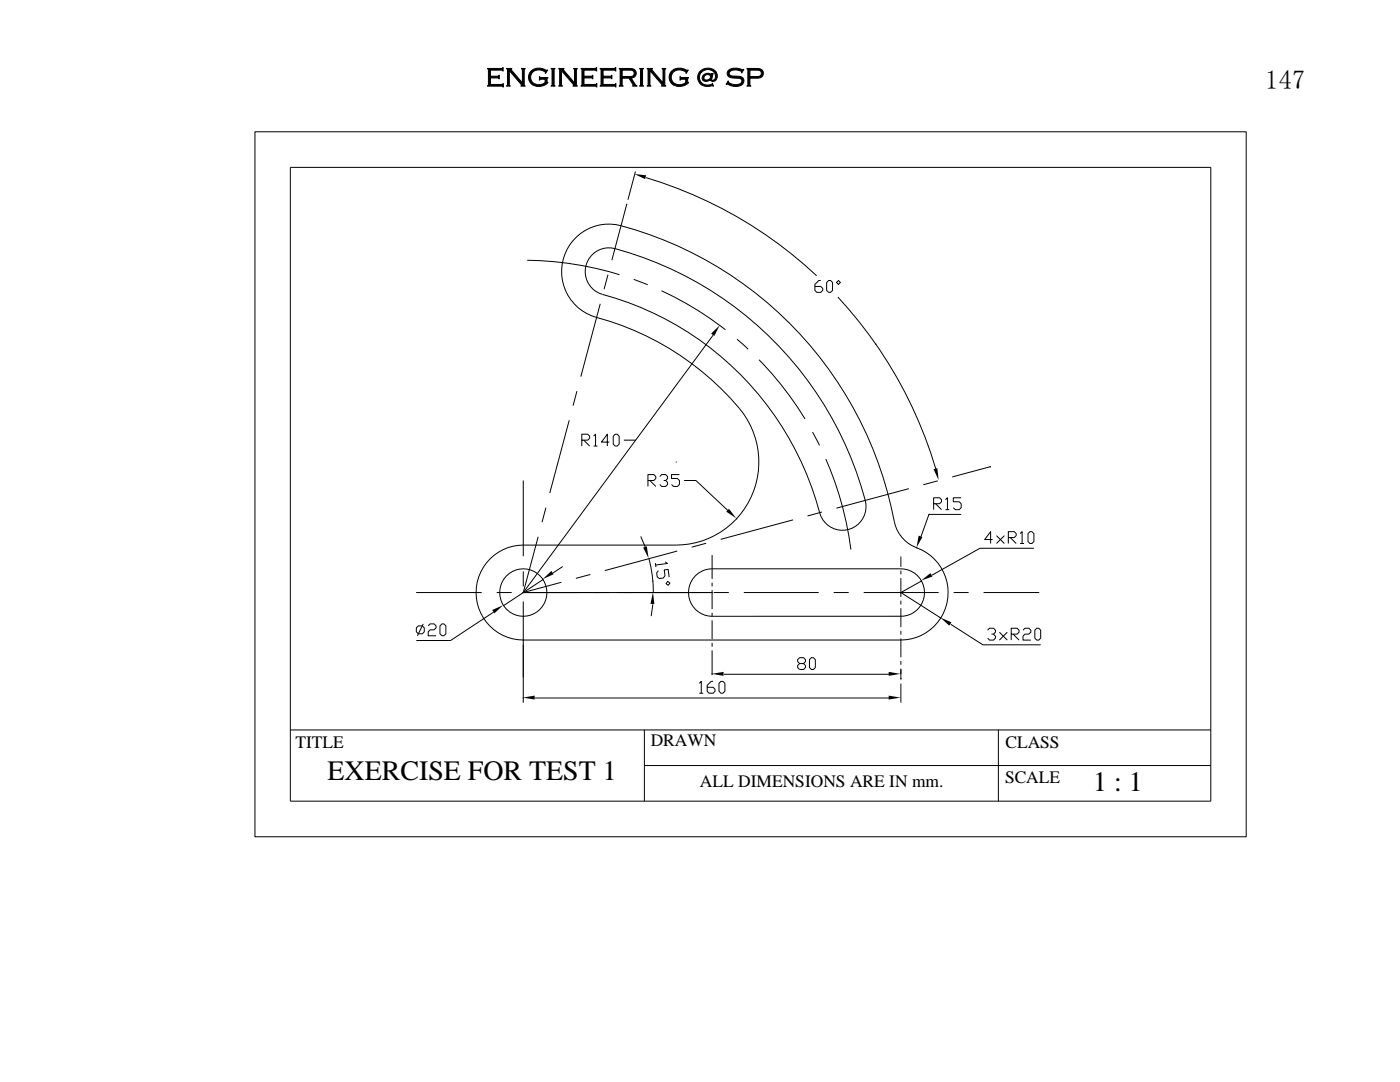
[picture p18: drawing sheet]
<svg xmlns="http://www.w3.org/2000/svg" width="279mm" height="216mm" viewBox="0 0 279 216" stroke-linecap="round" stroke-linejoin="round" font-family="sans-serif">
<defs><g id="words">
<g font-size="5.6">
<text x="65.4" y="155.7">EXERCISE FOR TEST 1</text>
<text x="218.2" y="157.9">1 : 1</text>
</g>
<g font-size="5.3">
<text x="96.9" y="17.2">ENGINEERING @ SP</text>
<text x="252.5" y="17.8">147</text>
</g>
<g font-size="3.5">
<text x="59" y="149.2">TITLE</text>
<text x="129.9" y="148.9">DRAWN</text>
<text x="200.7" y="149.2">CLASS</text>
<text x="139.7" y="157.1">ALL DIMENSIONS ARE IN mm.</text>
<text x="200.6" y="156.2">SCALE</text>
</g>
</g></defs>
<g fill="none" stroke="#000" stroke-width=".2">
<path d="M50.9 26.3h197.8v140.7h-197.8zM57.9 33.4h183.7v126.5h-183.7zM126.8 34.2l-1.5 5.7M128.9 35.4a85.8 85.8 0 0 1 34.1 19.6M105.2 51.9a65.3 65.3 0 0 1 18.4 2.9M115.1 47.2a9.4 9.4 0 0 1 8.8-2.2 75.8 75.8 0 0 1 54.8 59.9 7.6 7.6 0 0 0 5.3 4.8 9.5 9.5 0 0 1 5 10.7 9.5 9.5 0 0 1-9.2 7.3h-75.4a9.5 9.5 0 0 1-9.4-9.5 9.5 9.5 0 0 1 9.4-9.4h30.6a16.6 16.6 0 0 0 14.9-9.7 16.6 16.6 0 0 0-2.4-17.6 57.1 57.1 0 0 0-29.4-18.5 9.5 9.5 0 0 1-3-15.8zM118 51a4.7 4.7 0 0 1 4.7-1.4 70.7 70.7 0 0 1 50.1 51 4.7 4.7 0 0 1-3.8 5.1 4.7 4.7 0 0 1-5.4-3.4 61.6 61.6 0 0 0-44-43.8 4.7 4.7 0 0 1-1.6-7.5zM121.3 54.8l-.7 2.9M125.1 40.8l-3 11.1M125.1 40.8h.1M126.5 55.8l2.8 1M132 58h.1a64.2 64.2 0 0 1 12.7 7.8"/>
<path d="M163.8 56h-.4l-.8 .8v1.1l.4 .4h.8l.4-.4v-.3l-.4-.4h-1.2M165 56.4l.4-.4h.4l.4 .4v1.5l-.4 .4h-.4l-.4-.4zM167.2 59.3a86.4 86.4 0 0 1 19.6 34.3M167.3 56l.4 .4-.4 .4-.4-.4zM115.1 78l-.7 2.9M119.8 60.6l-3.9 14.5M142.3 66.9l-37.9 51.3M147.1 67.7l2.2 2M151.5 71.8a65.6 65.6 0 0 1 9.2 11.8M174.8 68.7h.1M104.4 95.9v15.1M113.6 83.9l-3.9 14.5"/>
<path d="M116.1 87.8h1.2l.4-.4v-.4l-.4-.4h-1.2v2.4M116.5 87.8l1.2 1.2M118.5 87l.4-.4v2.4M118.5 89h.7M121.6 88.2h-1.6l1.2-1.6v2.4M122.4 87l.4-.4h.4l.4 .4v1.6l-.4 .4h-.4l-.4-.4zM124.5 87.8h2.4M129.3 95.9h1.2l.4-.4v-.4l-.4-.4h-1.2v2.4M129.7 95.9l1.2 1.2M131.7 95.1l.4-.4h.7l.4 .4v.4l-.4 .4h-.3M132.8 95.9l.4 .4v.4l-.4 .4h-.7l-.4-.4M135 92.2h.1"/>
<path d="M135.6 94.7h-1.6v.8h1.2l.4 .4v.8l-.4 .4h-.8l-.4-.4M136.5 95.9h2.4l6.4 6M162.2 86.2l1.3 2.7M164.8 91.6a65.5 65.5 0 0 1 5 18.1M181.4 97.5l-14.5 3.9M187.2 96l-2.9 .7M188.7 99.7l.4-.4v2.4M191.8 99.3h-1.5v.8h1.1l.4 .4v.8l-.4 .4h-.8l-.3-.4M197.7 93.1l-7.7 2.1M197.7 93.1h.1M83 118.2h13.1M99.1 118.2h3"/>
<path d="M104.4 114v3M104.4 118.2h37.7M107.4 107.1l-3 11.1M108.4 115.6l-7.9 5.2M108.4 115.6h.1M108.9 101.3l-.7 2.9M112 116.2l-7.6 2M112.3 113l-2 1.3M117.8 114.6l-2.9 .8M127.9 107l.9 2.2M129.5 111.5a26.3 26.3 0 0 1 .9 6.7M130.3 116h.1"/>
<path d="M130.8 112.4l.1 .7M131.4 113.9l-.3 .4 .1 .8 .4 .3 .8-.1 .3-.4-.1-1.2 .7-.1 .2 1.6M132.8 112.1l.4 .3-2.3 .4M133.3 116l.4 .4-.3 .4-.5-.3zM135.2 110l-14.5 3.9M138.8 114.9a4.7 4.7 0 0 1 3.3-1.4h37.6a4.7 4.7 0 0 1 4.8 4.7 4.7 4.7 0 0 1-4.8 4.8h-37.6a4.7 4.7 0 0 1-4.3-3 4.7 4.7 0 0 1 1-5.1zM140.9 108.4l-2.8 .8M142.1 110.8v4.7M142.1 116.3v.7M142.1 117.8v3.7M142.5 118.2h2.9M147 103.5h.1"/>
<path d="M148.4 118.2h15M158.3 103.7l-14.5 3.9M164 102.2l-2.8 .8M166.4 118.2h3M172.4 118.2h14.9M179.8 111v2.1M179.8 113.9v.7M179.8 115.4v3.7M179.8 119.9v.7M183 109.3h.1M183.9 115.9h.1M183.9 115.9l-4.1 2.3 8 5.1"/>
<path d="M185.4 102.6h.1M186.3 100.5h1.2l.4-.4v-.4l-.4-.4h-1.2v2.4M186.7 100.5l1.2 1.2M188.7 101.7h.8M190.3 118.2h3M191.8 102.6h-6.4l-1.6 4.5M196.3 118.2h11.1M198.1 107.7h-1.6l1.2-1.6v2.3M198.9 106.9l1.5 1.5M200.4 106.9l-1.5 1.5M201.2 107.3h1.2l.4-.4v-.4l-.4-.4h-1.2v2.3M201.6 107.3l1.2 1.1"/>
<path d="M203.6 106.5l.4-.4v2.3M203.6 108.4h.8M205.2 106.5l.4-.4h.3l.4 .4v1.6l-.4 .3h-.3l-.4-.3zM206.3 109.4h-10.7l-9.6 5.4M83.1 125.3l.4-.4h.8l.4 .4v.8l-.4 .4h-.8l-.4-.4zM84.5 124.5l-1.2 2.4M85.5 124.9l.3-.4h.8l.4 .4v.4l-.4 .4h-.8l-.3 .4v.8h1.5M87.8 124.9l.4-.4h.4l.4 .4v1.6l-.4 .4h-.4l-.4-.4zM98.5 122.1l-8.6 5.7h-6.8M100.5 120.8h.1M104.4 120v20.2M104.4 139.3h.1"/>
<path d="M106.8 139.3h70.6M130.3 120.6l-.3 2.3M139.6 136.4l.4-.4v2.3M139.6 138.3h.7M142.1 122.3v.7M142.1 123.8v3.7M142.1 128.3v.7M142.1 129.8v4.7M142.3 136h-.4l-.8 .8v1.1l.4 .4h.8l.4-.4v-.4l-.4-.4h-1.2M143.5 136.4l.4-.4h.4l.4 .4v1.5l-.4 .4h-.4l-.4-.4zM144.5 134.5h32.9M159.6 132.4l-.4-.4v-.4l.4-.4h.8l.3 .4v.4l-.3 .4h-.8l-.4 .4v.4l.4 .4h.8l.3-.4v-.4l-.3-.4"/>
<path d="M161.9 131.2h.4l.4 .4v1.6l-.4 .4h-.4l-.4-.4v-1.6zM179.8 121.4v3.7M179.8 125.9v.7M179.8 127.4v3.8M179.8 131.9v.7M179.8 133.4v2.1M179.8 136.4v3.8M187.8 123.3h.1M189.7 124.6l6.5 4.1h11.5M197.1 125.8l.4-.4h.8l.4 .4v.3l-.4 .4h-.4M198.3 126.5l.4 .4v.4l-.4 .4h-.8l-.4-.4M199.4 126.1l1.6 1.6"/>
<path d="M201 126.1l-1.6 1.6M201.8 126.5h1.2l.4-.4v-.3l-.4-.4h-1.2v2.3M202.2 126.5l1.2 1.2M204.2 125.8l.4-.4h.7l.4 .4v.3l-.4 .4h-.7l-.4 .4v.8h1.5M206.9 125.4h.4l.4 .4v1.5l-.4 .4h-.4l-.4-.4v-1.5zM57.9 145.7h183.7M128.6 145.7v14.2M128.6 152.8h113M199.2 145.7v14.2"/>
<circle cx="104.4" cy="118.2" r="4.7"/>
</g>
<g fill="#000">
<path d="M126.6 34.7l2.4 .3-.3 .7zM141.9 66.6l1.7-1.7-1 2.1zM186.3 93.6l.8-.2 .2 2.4zM108.3 115.6l1.8-1.7 .4 .7zM128.3 109.3l.8-.3 .3 2.4zM145.5 101.5l1.4 1.9-2-1.3zM183.3 106.9l.8 .3-1.2 2zM183.8 115.9l1.9-1.5 .4 .6zM98.2 121.7l2.2-.9-1.7 1.6zM104.4 139.2l2.3-.4v.8zM130.3 118.2l.3 2.3h-.8zM142 134.5l2.4-.4v.8z"/>
<path d="M177.4 134.1l2.3 .4-2.3 .4zM177.4 138.8l2.3 .4-2.3 .4zM187.7 123.2l2.2 1-.5 .6z"/>
</g>
<use href="#words"/>
</svg>
